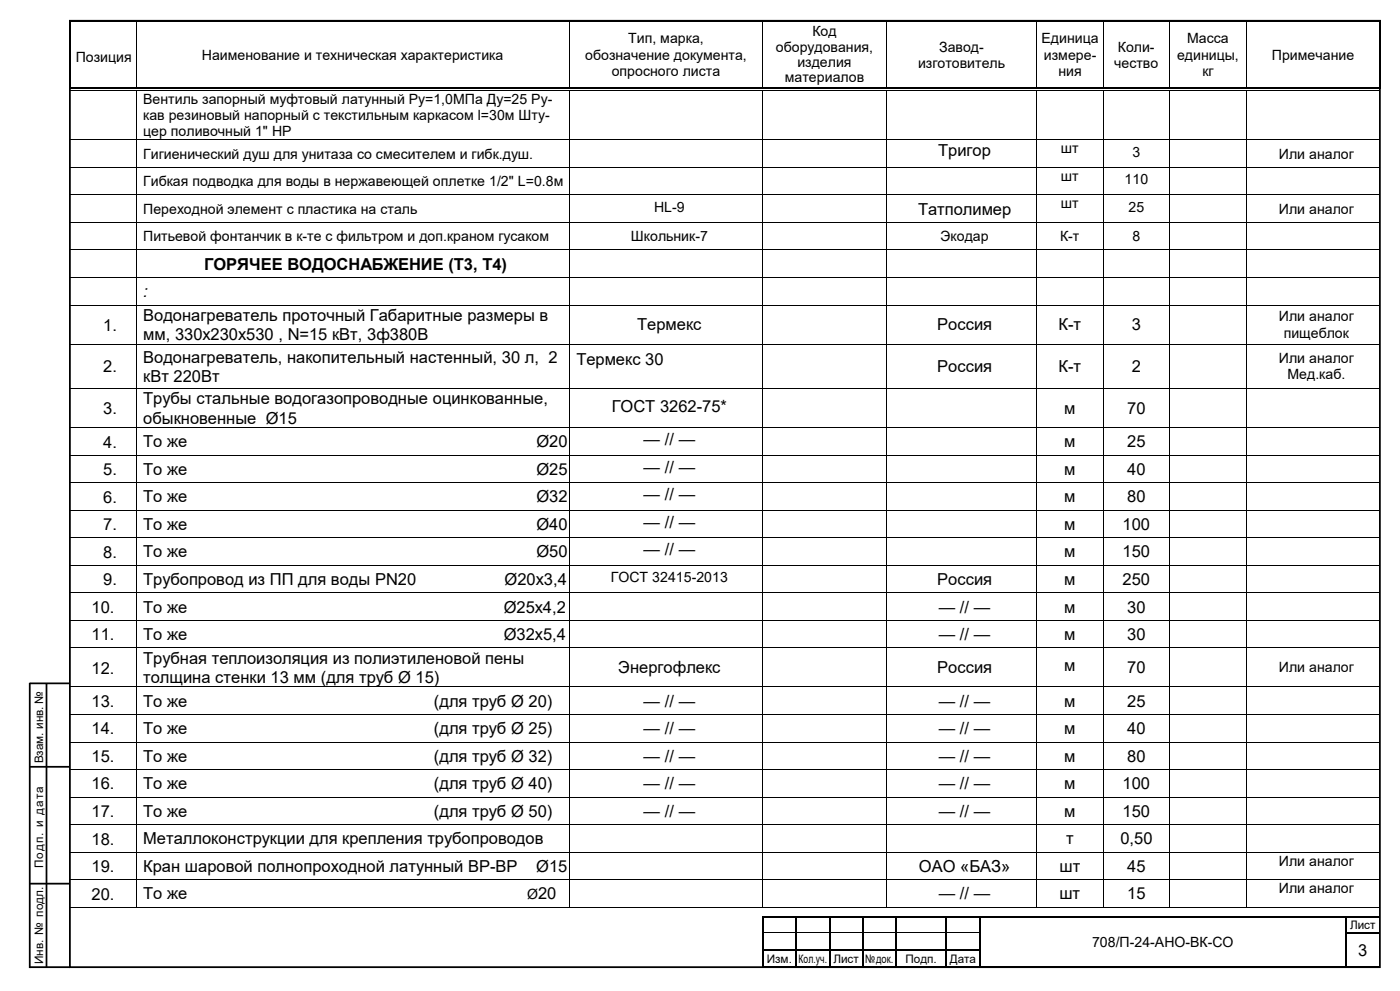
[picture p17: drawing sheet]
<svg xmlns="http://www.w3.org/2000/svg" width="420mm" height="297mm" viewBox="0 0 420 297" stroke-linecap="round" stroke-linejoin="round" font-family="sans-serif">
<defs><g id="words">
<g font-size="5">
<text x="281.5" y="46.7">Тригор</text>
<text x="275.5" y="64.3">Татполимер</text>
<text x="61.3" y="80.9">ГОРЯЧЕЕ ВОДОСНАБЖЕНИЕ (Т3, Т4)</text>
<text x="43" y="89.1">:</text>
<text x="31" y="99.1">1.</text>
<text x="43" y="96.2">Водонагреватель проточный Габаритные размеры в</text>
<text x="43" y="101.9">мм, 330х230х530 , N=15 кВт, 3ф380В</text>
<text x="191.2" y="99">Термекс</text>
<text x="281.2" y="99">Россия</text>
<text x="317.6" y="99">К-т</text>
<text x="339.6" y="99">3</text>
<text x="31" y="111.6">2.</text>
<text x="43" y="108.7">Водонагреватель, накопительный настенный, 30 л, 2</text>
<text x="172.9" y="109.6">Термекс 30</text>
<text x="281.2" y="111.5">Россия</text>
<text x="317.6" y="111.5">К-т</text>
<text x="339.6" y="111.5">2</text>
<text x="43" y="114.4">кВт 220Вт</text>
<text x="31" y="124.2">3.</text>
<text x="43" y="121.2">Трубы стальные водогазопроводные оцинкованные,</text>
<text x="183.6" y="123.5">ГОСТ 3262-75*</text>
<text x="319.3" y="124.1">м</text>
<text x="338.2" y="124.1">70</text>
<text x="43" y="127">обыкновенные Ø15</text>
<text x="31" y="134.2">4.</text>
<text x="43" y="134.1">То же</text>
<text x="160.9" y="134.1">Ø20</text>
<text x="193.1" y="133.5">— // —</text>
<text x="319.3" y="134.1">м</text>
<text x="338.2" y="134.1">25</text>
<text x="31" y="142.4">5.</text>
<text x="43" y="142.3">То же</text>
<text x="160.9" y="142.3">Ø25</text>
<text x="193.1" y="141.7">— // —</text>
<text x="319.3" y="142.3">м</text>
<text x="338.2" y="142.3">40</text>
<text x="193.1" y="150">— // —</text>
<text x="31" y="150.7">6.</text>
<text x="43" y="150.6">То же</text>
<text x="160.9" y="150.6">Ø32</text>
<text x="319.3" y="150.6">м</text>
<text x="338.2" y="150.6">80</text>
<text x="31" y="158.9">7.</text>
<text x="43" y="158.8">То же</text>
<text x="160.9" y="158.8">Ø40</text>
<text x="193.1" y="158.2">— // —</text>
<text x="319.3" y="158.8">м</text>
<text x="336.8" y="158.8">100</text>
<text x="31" y="167.2">8.</text>
<text x="43" y="167.1">То же</text>
<text x="160.9" y="167.1">Ø50</text>
<text x="193.1" y="166.5">— // —</text>
<text x="319.3" y="167.1">м</text>
<text x="336.8" y="167.1">150</text>
<text x="31" y="175.4">9.</text>
<text x="43" y="175.3">Трубопровод из ПП для воды PN20</text>
<text x="151.4" y="175.3">Ø20x3,4</text>
<text x="281.2" y="175.3">Россия</text>
<text x="319.3" y="175.3">м</text>
<text x="336.9" y="175.3">250</text>
<text x="27.5" y="183.7">10.</text>
<text x="43" y="183.6">То же</text>
<text x="151.2" y="183.6">Ø25х4,2</text>
<text x="281.7" y="183.6">— // —</text>
<text x="319.3" y="183.6">м</text>
<text x="338.2" y="183.6">30</text>
<text x="27.5" y="191.9">11.</text>
<text x="43" y="191.9">То же</text>
<text x="151.2" y="191.9">Ø32х5,4</text>
<text x="281.7" y="191.9">— // —</text>
<text x="319.3" y="191.9">м</text>
<text x="338.2" y="191.9">30</text>
<text x="27.5" y="201.9">12.</text>
<text x="43" y="199">Трубная теплоизоляция из полиэтиленовой пены</text>
<text x="185.5" y="201.8">Энергофлекс</text>
<text x="281.2" y="201.8">Россия</text>
<text x="319.3" y="201.3">м</text>
<text x="338.3" y="201.8">70</text>
<text x="43" y="204.7">толщина стенки 13 мм (для труб Ø 15)</text>
<text x="27.5" y="211.9">13.</text>
<text x="43" y="211.8">То же</text>
<text x="130.2" y="211.8">(для труб Ø 20)</text>
<text x="193.1" y="211.8">— // —</text>
<text x="281.7" y="211.8">— // —</text>
<text x="319.3" y="211.8">м</text>
<text x="338.2" y="211.8">25</text>
<text x="27.5" y="220.1">14.</text>
<text x="43" y="220">То же</text>
<text x="130.2" y="220">(для труб Ø 25)</text>
<text x="193.1" y="220">— // —</text>
<text x="281.7" y="220">— // —</text>
<text x="319.3" y="220">м</text>
<text x="338.2" y="220">40</text>
<text x="27.5" y="228.4">15.</text>
<text x="43" y="228.3">То же</text>
<text x="130.2" y="228.3">(для труб Ø 32)</text>
<text x="193.1" y="228.3">— // —</text>
<text x="281.7" y="228.3">— // —</text>
<text x="319.3" y="228.3">м</text>
<text x="338.2" y="228.3">80</text>
<text x="27.5" y="236.6">16.</text>
<text x="43" y="236.6">То же</text>
<text x="130.2" y="236.6">(для труб Ø 40)</text>
<text x="193.1" y="236.6">— // —</text>
<text x="281.7" y="236.6">— // —</text>
<text x="319.3" y="236.6">м</text>
<text x="336.8" y="236.6">100</text>
<text x="27.5" y="244.9">17.</text>
<text x="43" y="244.8">То же</text>
<text x="130.2" y="244.8">(для труб Ø 50)</text>
<text x="193.1" y="244.8">— // —</text>
<text x="281.7" y="244.8">— // —</text>
<text x="319.3" y="244.8">м</text>
<text x="336.8" y="244.8">150</text>
<text x="27.5" y="253.2">18.</text>
<text x="43" y="253.1">Металлоконструкции для крепления трубопроводов</text>
<text x="319.9" y="253.1">т</text>
<text x="336.2" y="253.1">0,50</text>
<text x="27.5" y="261.4">19.</text>
<text x="43" y="261.3">Кран шаровой полнопроходной латунный ВР-ВР</text>
<text x="160.9" y="261.3">Ø15</text>
<text x="275.7" y="261.3">ОАО «БАЗ»</text>
<text x="317.9" y="261.3">шт</text>
<text x="338.2" y="261.3">45</text>
<text x="27.5" y="269.7">20.</text>
<text x="43" y="269.6">То же</text>
<text x="161.5" y="269.6">20</text>
<text x="281.7" y="269.6">— // —</text>
<text x="317.9" y="269.6">шт</text>
<text x="338.2" y="269.6">15</text>
<text x="407.5" y="286.6">3</text>
</g>
<g font-size="4.2">
<text x="243.8" y="10.9">Код</text>
<text x="60.6" y="17.9">Наименование и техническая характеристика</text>
<text x="175.6" y="17.9">обозначение документа,</text>
<text x="188.5" y="13">Тип, марка,</text>
<text x="232.8" y="15.5">оборудования,</text>
<text x="281.8" y="15.5">Завод-</text>
<text x="312.5" y="13">Единица</text>
<text x="313.2" y="17.9">измере-</text>
<text x="335.4" y="15.5">Коли-</text>
<text x="353.2" y="17.9">единицы,</text>
<text x="356.2" y="13">Масса</text>
<text x="381.6" y="17.9">Примечание</text>
<text x="22.7" y="18.6">Позиция</text>
<text x="183.6" y="22.8">опросного листа</text>
<text x="239.3" y="20.1">изделия</text>
<text x="275.5" y="20.3">изготовитель</text>
<text x="317.6" y="22.8">ния</text>
<text x="334.3" y="20.3">чество</text>
<text x="360.8" y="22.8">кг</text>
<text x="235.5" y="24.6">материалов</text>
<text x="43" y="31.1">Вентиль запорный муфтовый латунный Ру=1,0МПа Ду=25 Ру-</text>
<text x="43" y="36">кав резиновый напорный с текстильным каркасом l=30м Шту-</text>
<text x="43" y="40.9">цер поливочный 1&quot; НР</text>
<text x="43" y="47.5">Гигиенический душ для унитаза со смесителем и гибк.душ.</text>
<text x="318.3" y="46">шт</text>
<text x="339.8" y="47">3</text>
<text x="383.8" y="47.5">Или аналог</text>
<text x="43" y="55.8">Гибкая подводка для воды в нержавеющей оплетке 1/2&quot; L=0.8м</text>
<text x="318.3" y="54.2">шт</text>
<text x="337.4" y="55.3">110</text>
<text x="43" y="64.1">Переходной элемент с пластика на сталь</text>
<text x="196.3" y="63.5">HL-9</text>
<text x="318.3" y="62.5">шт</text>
<text x="338.6" y="63.5">25</text>
<text x="383.8" y="64.1">Или аналог</text>
<text x="43" y="72.3">Питьевой фонтанчик в к-те с фильтром и доп.краном гусаком</text>
<text x="189.3" y="72.3">Школьник-7</text>
<text x="282.2" y="72.3">Экодар</text>
<text x="318.1" y="72.3">К-т</text>
<text x="339.8" y="72.3">8</text>
<text x="383.8" y="96.4">Или аналог</text>
<text x="385.2" y="101.2">пищеблок</text>
<text x="383.8" y="108.9">Или аналог</text>
<text x="386.3" y="113.7">Мед.каб.</text>
<text x="183.3" y="174.6">ГОСТ 32415-2013</text>
<text x="383.8" y="201.5">Или аналог</text>
<text x="383.8" y="259.5">Или аналог</text>
<text x="158.2" y="269.6">Ø</text>
<text x="383.8" y="267.8">Или аналог</text>
<text x="327.7" y="283.8">708/П-24-АНО-ВК-СО</text>
</g>
<g font-size="3.5">
<text x="12.9" y="228.8" transform="rotate(-90 12.9 228.8)">Взам. инв. №</text>
<text x="12.9" y="260.3" transform="rotate(-90 12.9 260.3)">Подп. и дата</text>
<text x="405.1" y="278.6">Лист</text>
<text x="12.9" y="289" transform="rotate(-90 12.9 289)">Инв. № подл.</text>
<text x="230.1" y="288.6">Изм.</text>
<text x="239.6" y="288.6">Кол.уч.</text>
<text x="250.1" y="288.6">Лист</text>
<text x="259.6" y="288.6">№док.</text>
<text x="271.7" y="288.6">Подп.</text>
<text x="285" y="288.6">Дата</text>
</g>
</g></defs>
<g fill="#000">
<path d="M20.7 6h.6v.6h-.6z" fill-rule="evenodd"/>
<path d="M20.7 6h.6v.5h-.6z" fill-rule="evenodd"/>
<path d="M21.3 6h19.6v.5h-19.6z" fill-rule="evenodd"/>
<path d="M40.9 6h.5v.5h-.5z" fill-rule="evenodd"/>
<path d="M41.4 6h129.3v.5h-129.3z" fill-rule="evenodd"/>
<path d="M170.7 6h.5v.5h-.5z" fill-rule="evenodd"/>
<path d="M171.2 6h57.6v.5h-57.6z" fill-rule="evenodd"/>
<path d="M228.8 6h.5v.5h-.5z" fill-rule="evenodd"/>
<path d="M229.3 6h36.5v.5h-36.5z" fill-rule="evenodd"/>
<path d="M265.8 6h.5v.5h-.5z" fill-rule="evenodd"/>
<path d="M266.3 6h44.7v.5h-44.7z" fill-rule="evenodd"/>
<path d="M311 6h.5v.5h-.5z" fill-rule="evenodd"/>
<path d="M311.5 6h19.5v.5h-19.5z" fill-rule="evenodd"/>
<path d="M331 6h.5v.5h-.5z" fill-rule="evenodd"/>
<path d="M331.5 6h19.2v.5h-19.2z" fill-rule="evenodd"/>
<path d="M350.7 6h.5v.5h-.5z" fill-rule="evenodd"/>
<path d="M351.2 6h22.7v.5h-22.7z" fill-rule="evenodd"/>
<path d="M373.9 6h.5v.5h-.5z" fill-rule="evenodd"/>
<path d="M374.4 6h39.4v.5h-39.4z" fill-rule="evenodd"/>
<path d="M413.8 6h.5v.6h-.5z" fill-rule="evenodd"/>
<path d="M413.8 6h.5v.5h-.5z" fill-rule="evenodd"/>
<path d="M20.7 6.6h.6v19.6h-.6z" fill-rule="evenodd"/>
<path d="M20.7 26.2h.6v.6h-.6z" fill-rule="evenodd"/>
<path d="M20.7 26.2h.6v.6h-.6z" fill-rule="evenodd"/>
<path d="M21.3 26.2h19.6v.6h-19.6z" fill-rule="evenodd"/>
<path d="M40.9 26.2h.5v.6h-.5z" fill-rule="evenodd"/>
<path d="M41.4 26.2h129.3v.6h-129.3z" fill-rule="evenodd"/>
<path d="M170.7 26.2h.5v.6h-.5z" fill-rule="evenodd"/>
<path d="M171.2 26.2h57.6v.6h-57.6z" fill-rule="evenodd"/>
<path d="M228.8 26.2h.5v.6h-.5z" fill-rule="evenodd"/>
<path d="M229.3 26.2h36.5v.6h-36.5z" fill-rule="evenodd"/>
<path d="M265.8 26.2h.5v.6h-.5z" fill-rule="evenodd"/>
<path d="M266.3 26.2h44.7v.6h-44.7z" fill-rule="evenodd"/>
<path d="M311 26.2h.5v.6h-.5z" fill-rule="evenodd"/>
<path d="M311.5 26.2h19.5v.6h-19.5z" fill-rule="evenodd"/>
<path d="M331 26.2h.5v.6h-.5z" fill-rule="evenodd"/>
<path d="M331.5 26.2h19.2v.6h-19.2z" fill-rule="evenodd"/>
<path d="M350.7 26.2h.5v.6h-.5z" fill-rule="evenodd"/>
<path d="M351.2 26.2h22.7v.6h-22.7z" fill-rule="evenodd"/>
<path d="M373.9 26.2h.5v.6h-.5z" fill-rule="evenodd"/>
<path d="M374.4 26.2h39.4v.6h-39.4z" fill-rule="evenodd"/>
<path d="M413.8 6.6h.5v19.6h-.5z" fill-rule="evenodd"/>
<path d="M413.8 26.2h.5v.6h-.5z" fill-rule="evenodd"/>
<path d="M413.8 26.2h.5v.6h-.5z" fill-rule="evenodd"/>
<path d="M228.6 275.1h.6v4.4h-.6z" fill-rule="evenodd"/>
<path d="M238.6 275.1h.5v4.4h-.5z" fill-rule="evenodd"/>
<path d="M248.7 275.1h.5v4.4h-.5z" fill-rule="evenodd"/>
<path d="M258.7 275.1h.5v4.4h-.5z" fill-rule="evenodd"/>
<path d="M268.6 275.1h.6v4.4h-.6z" fill-rule="evenodd"/>
<path d="M283.7 275.1h.5v4.4h-.5z" fill-rule="evenodd"/>
<path d="M293.7 275.1h.5v4.4h-.5z" fill-rule="evenodd"/>
<path d="M403.7 275.1h.5v4.4h-.5z" fill-rule="evenodd"/>
<path d="M228.6 279.5h.6v.6h-.6z" fill-rule="evenodd"/>
<path d="M228.6 280.1h.6v4.4h-.6z" fill-rule="evenodd"/>
<path d="M228.6 284.5h.6v.6h-.6z" fill-rule="evenodd"/>
<path d="M228.6 285.1h.6v4.6h-.6z" fill-rule="evenodd"/>
<path d="M229.2 284.5h9.4v.5h-9.4z" fill-rule="evenodd"/>
<path d="M238.6 279.5h.5v.6h-.5z" fill-rule="evenodd"/>
<path d="M238.6 280.1h.5v4.4h-.5z" fill-rule="evenodd"/>
<path d="M238.6 284.5h.5v.6h-.5z" fill-rule="evenodd"/>
<path d="M238.6 285.1h.5v4.6h-.5z" fill-rule="evenodd"/>
<path d="M239.1 284.5h9.6v.5h-9.6z" fill-rule="evenodd"/>
<path d="M248.7 279.5h.5v.6h-.5z" fill-rule="evenodd"/>
<path d="M248.7 280.1h.5v4.4h-.5z" fill-rule="evenodd"/>
<path d="M248.7 284.5h.5v.6h-.5z" fill-rule="evenodd"/>
<path d="M248.7 285.1h.5v4.6h-.5z" fill-rule="evenodd"/>
<path d="M249.2 284.5h9.5v.5h-9.5z" fill-rule="evenodd"/>
<path d="M258.7 279.5h.5v.6h-.5z" fill-rule="evenodd"/>
<path d="M258.7 280.1h.5v4.4h-.5z" fill-rule="evenodd"/>
<path d="M258.7 284.5h.5v.6h-.5z" fill-rule="evenodd"/>
<path d="M258.7 285.1h.5v4.6h-.5z" fill-rule="evenodd"/>
<path d="M259.2 284.5h9.4v.5h-9.4z" fill-rule="evenodd"/>
<path d="M268.6 279.5h.6v.6h-.6z" fill-rule="evenodd"/>
<path d="M268.6 280.1h.6v4.4h-.6z" fill-rule="evenodd"/>
<path d="M268.6 284.5h.6v.6h-.6z" fill-rule="evenodd"/>
<path d="M268.6 285.1h.6v4.6h-.6z" fill-rule="evenodd"/>
<path d="M269.2 284.5h14.5v.5h-14.5z" fill-rule="evenodd"/>
<path d="M283.7 279.5h.5v.6h-.5z" fill-rule="evenodd"/>
<path d="M283.7 280.1h.5v4.4h-.5z" fill-rule="evenodd"/>
<path d="M283.7 284.5h.5v.6h-.5z" fill-rule="evenodd"/>
<path d="M283.7 285.1h.5v4.6h-.5z" fill-rule="evenodd"/>
<path d="M284.2 284.5h9.5v.5h-9.5z" fill-rule="evenodd"/>
<path d="M293.7 279.5h.5v.6h-.5z" fill-rule="evenodd"/>
<path d="M293.7 280.1h.5v4.4h-.5z" fill-rule="evenodd"/>
<path d="M293.7 284.5h.5v.6h-.5z" fill-rule="evenodd"/>
<path d="M293.7 285.1h.5v4.6h-.5z" fill-rule="evenodd"/>
<path d="M403.7 279.5h.5v.6h-.5z" fill-rule="evenodd"/>
<path d="M403.7 280.1h.5v4.4h-.5z" fill-rule="evenodd"/>
<path d="M403.7 284.5h.5v.6h-.5z" fill-rule="evenodd"/>
<path d="M403.7 285.1h.5v4.6h-.5z" fill-rule="evenodd"/>
<path d="M404.2 279.5h9.7v.5h-9.7z" fill-rule="evenodd"/>
</g>
<g fill="#000">
<path d="M40.9 6.5l.2 .1zM170.7 6.5l.3 .1zM228.8 6.5l.2 .1zM265.8 6.5l.3 .1zM311 6.5l.2 .1zM331 6.5l.2 .1zM350.7 6.5l.3 .1zM373.9 6.5l.3 .1zM20.9 26.9h.2v.3h-.2zM40.9 26.9h.2v.3h-.2zM170.9 27.1l.1 .1zM170.9 26.9l.1 .2z"/>
<path d="M228.8 27.1l.2 .1zM228.8 26.9l.2 .2zM265.9 27.1l.2 .1zM265.9 26.9l.2 .2zM310.9 27.1l.2 .1zM310.9 26.9l.2 .2zM330.9 27.1l.2 .1zM330.9 26.9l.2 .2zM350.9 26.9h.3v.3h-.3zM373.9 26.9h.3v.3h-.3zM413.9 26.9h.3v.3h-.3zM20.9 41.8h.2v.2h-.2z"/>
<path d="M20.9 50h.2v.3h-.2zM20.9 58.3h.2v.2h-.2zM40.9 41.8h.2v.2h-.2zM40.9 50h.2v.3h-.2zM40.9 58.3h.2v.2h-.2zM170.9 41.8l.1 .2zM170.9 50l.1 .3zM170.9 58.3l.1 .2zM228.8 41.8l.2 .2zM228.8 50l.2 .3zM228.8 58.3l.2 .2zM265.9 41.8l.2 .2z"/>
<path d="M265.9 50l.2 .3zM265.9 58.3l.2 .2zM310.9 41.8l.2 .2zM310.9 50l.2 .3zM310.9 58.3l.2 .2zM330.9 41.8l.2 .2zM330.9 50l.2 .3zM330.9 58.3l.2 .2zM350.9 41.8h.3v.2h-.3zM350.9 50h.3v.3h-.3zM350.9 58.3h.3v.2h-.3zM373.9 41.8h.3v.2h-.3z"/>
<path d="M373.9 50h.3v.3h-.3zM373.9 58.3h.3v.2h-.3zM413.9 41.8h.3v.2h-.3zM413.9 50h.3v.3h-.3zM413.9 58.3h.3v.2h-.3zM20.9 66.5h.2v.3h-.2zM20.9 74.8h.2v.3h-.2zM40.9 66.5h.2v.3h-.2zM40.9 74.8h.2v.3h-.2zM170.8 66.5h.3v.3h-.3zM170.8 74.8h.3v.3h-.3zM171.1 66.5h.2v.3h-.2z"/>
<path d="M228.8 66.5h.2v.3h-.2zM228.8 74.8h.2v.3h-.2zM229 66.5h.3v.3h-.3zM265.9 66.5h.2v.3h-.2zM265.9 74.8h.2v.3h-.2zM266.1 66.5h.3v.3h-.3zM310.9 66.5h.2v.3h-.2zM310.9 74.8h.2v.3h-.2zM311.1 66.5h.3v.3h-.3zM330.9 66.5h.2v.3h-.2zM330.9 74.8h.2v.3h-.2zM331.1 66.5h.3v.3h-.3z"/>
<path d="M350.9 66.5h.3v.3h-.3zM350.9 74.8h.3v.3h-.3zM373.9 66.5h.3v.3h-.3zM373.9 74.8h.3v.3h-.3zM413.9 66.5h.3v.3h-.3zM413.9 74.8h.3v.3h-.3zM20.9 83.1h.2v.2h-.2zM20.9 91.3h.2v.3h-.2zM40.9 83.1h.2v.2h-.2zM40.9 91.3h.2v.3h-.2zM170.8 83.1h.3v.2h-.3zM170.8 91.3h.3v.3h-.3z"/>
<path d="M228.8 83.1h.2v.2h-.2zM228.8 91.3h.2v.3h-.2zM265.9 83.1h.2v.2h-.2zM265.9 91.3h.2v.3h-.2zM310.9 83.1h.2v.2h-.2zM310.9 91.3h.2v.3h-.2zM330.9 83.1h.2v.2h-.2zM330.9 91.3h.2v.3h-.2zM350.9 83.1h.3v.2h-.3zM350.9 91.3h.3v.3h-.3zM373.9 83.1h.3v.2h-.3zM373.9 91.3h.3v.3h-.3z"/>
<path d="M413.9 83.1h.3v.2h-.3zM413.9 91.3h.3v.3h-.3zM228.6 274.5h.6v.6h-.6zM228.6 274.5h.6v.5h-.6zM229.2 274.5h9.4v.5h-9.4zM238.6 275l.5 .1zM238.6 274.5h.5v.5h-.5zM239.1 274.5h9.6v.5h-9.6zM248.7 275l.5 .1zM248.7 274.5h.5v.5h-.5zM249.2 274.5h9.5v.5h-9.5zM258.7 275l.5 .1z"/>
<path d="M258.7 274.5h.5v.5h-.5zM259.2 274.5h9.4v.5h-9.4zM268.6 275l.6 .1zM268.6 274.5h.6v.5h-.6zM269.2 274.5h14.5v.5h-14.5zM283.7 275l.5 .1zM283.7 274.5h.5v.5h-.5zM284.2 274.5h9.5v.5h-9.5zM293.7 275l.5 .1zM293.7 274.5h.5v.5h-.5zM294.2 274.5h109.5v.5h-109.5zM403.7 275l.5 .1z"/>
<path d="M403.7 274.5h.5v.5h-.5zM404.2 274.5h9.7v.5h-9.7zM228.6 289.7h.6v.5h-.6zM229.2 289.7h9.4v.5h-9.4zM238.6 289.7h.5v.5h-.5zM239.1 289.7h9.6v.5h-9.6zM248.7 289.7h.5v.5h-.5zM249.2 289.7h9.5v.5h-9.5zM258.7 289.7h.5v.5h-.5zM259.2 289.7h9.4v.5h-9.4zM268.6 289.7h.6v.5h-.6zM269.2 289.7h14.5v.5h-14.5z"/>
<path d="M283.7 289.7h.5v.5h-.5zM284.2 289.7h9.5v.5h-9.5zM293.7 289.7h.5v.5h-.5zM294.2 289.7h109.5v.5h-109.5zM403.7 289.7h.5v.5h-.5zM404.2 289.7h9.7v.5h-9.7z"/>
</g>
<g fill="none" stroke="#000" stroke-width=".3">
<path d="M41 6.6v19.6M170.9 6.6v19.6M228.9 6.6v19.6M265.9 6.6v19.6M311.1 6.6v19.6M331.1 6.6v19.6M350.9 6.6v19.6M374.1 6.6v19.6M21 27.2v14.6M21.1 27.1h19.8M41 27.2v14.6M41.1 27h129.8"/>
<path d="M170.9 27.2v14.6M171 27h57.8M228.9 27.2v14.6M229 27h36.9M266 27.2v14.6M266.1 27h44.8M311 27.2v14.6M311.1 27h19.8M331 27.2v14.6M331.1 27h19.8M351 27.2v14.6M351.2 27.1h22.7"/>
<path d="M374.1 27.2v14.6M374.2 27.1h39.7M414.1 27.2v14.6M21 42v8M21 50.3v8M21 58.5v8M21.1 41.9h19.8M21.1 50.2h19.8M21.1 58.4h19.8M41 42v8M41 50.3v8M41 58.5v8"/>
<path d="M41.1 41.9h129.8M41.1 50.1h129.8M41.1 58.4h129.8M170.9 42v8M170.9 50.3v8M170.9 58.5v8M171 41.9h57.8M171 50.1h57.8M171 58.4h57.8M228.9 42v8M228.9 50.3v8M228.9 58.5v8"/>
<path d="M229 41.9h36.9M229 50.1h36.9M229 58.4h36.9M266 42v8M266 50.3v8M266 58.5v8M266.1 41.9h44.8M266.1 50.1h44.8M266.1 58.4h44.8M311 42v8M311 50.3v8M311 58.5v8"/>
<path d="M311.1 41.9h19.8M311.1 50.1h19.8M311.1 58.4h19.8M331 42v8M331 50.3v8M331 58.5v8M331.1 41.9h19.8M331.1 50.1h19.8M331.1 58.4h19.8M351 42v8M351 50.3v8M351 58.5v8"/>
<path d="M351.2 41.9h22.7M351.2 50.2h22.7M351.2 58.4h22.7M374.1 42v8M374.1 50.3v8M374.1 58.5v8M374.2 41.9h39.7M374.2 50.2h39.7M374.2 58.4h39.7M414.1 42v8M414.1 50.3v8M414.1 58.5v8"/>
<path d="M21 66.8v8M21 75.1v8M21.1 66.7h19.8M21.1 74.9h19.8M41 66.8v8M41 75.1v8M41.1 66.7h129.7M41.1 74.9h129.7M170.9 66.8v8M170.9 75.1v8M171.1 74.9h57.7M171.3 66.7h57.5"/>
<path d="M228.9 66.8v8M228.9 75.1v8M229 74.9h36.9M229.3 66.7h36.6M266 66.8v8M266 75.1v8M266.1 74.9h44.8M266.4 66.7h44.5M311 66.8v8M311 75.1v8M311.1 74.9h19.8M311.4 66.7h19.5"/>
<path d="M331 66.8v8M331 75.1v8M331.1 74.9h19.8M331.4 66.7h19.5M351 66.8v8M351 75.1v8M351.2 66.7h22.7M351.2 74.9h22.7M374.1 66.8v8M374.1 75.1v8M374.2 66.7h39.7M374.2 74.9h39.7"/>
<path d="M414.1 66.8v8M414.1 75.1v8M21 83.3v8M21 91.6v11.4M21.1 83.2h19.8M21.1 91.4h19.8M41 83.3v8M41 91.6v11.4M41.1 83.2h129.7M41.1 91.4h129.7M170.9 83.3v8M170.9 91.6v11.4"/>
<path d="M171.1 83.2h57.7M171.1 91.4h57.7M228.9 83.3v8M228.9 91.6v11.4M229 83.2h36.9M229 91.4h36.9M266 83.3v8M266 91.6v11.4M266.1 83.2h44.8M266.1 91.4h44.8M311 83.3v8M311 91.6v11.4"/>
<path d="M311.1 83.2h19.8M311.1 91.4h19.8M331 83.3v8M331 91.6v11.4M331.1 83.2h19.8M331.1 91.4h19.8M351 83.3v8M351 91.6v11.4M351.2 83.2h22.7M351.2 91.4h22.7M374.1 83.3v8M374.1 91.6v11.4"/>
<path d="M374.2 83.2h39.7M374.2 91.4h39.7M414.1 83.3v8M414.1 91.6v11.4M229.2 279.7h9.4M239.1 279.7h9.6M249.2 279.7h9.5M259.2 279.7h9.4M269.2 279.7h14.5M284.2 279.7h9.5"/>
</g>
<path d="M21 6.2h393v283.7h-393zM8.9 204.7v85.5M8.9 204.8h12.1M14 204.9v85M8.9 229.9h12.1M8.9 264.9h12.1M8.9 289.9h12.1" fill="none" stroke="#000" stroke-width=".53"/>
<path d="M172.4 104.9h56.4v5.8h-56.4z" fill="#fff"/>
<g fill="#000">
<path d="M20.9 103h.2v.3h-.2zM20.9 116.4h.2v.2h-.2zM40.9 103h.2v.3h-.2zM40.9 116.4h.2v.2h-.2zM170.8 103h.3v.3h-.3zM170.8 116.4h.3v.2h-.3zM228.8 103h.2v.3h-.2zM228.8 116.4h.2v.2h-.2zM265.9 103h.2v.3h-.2zM265.9 116.4h.2v.2h-.2zM310.9 103h.2v.3h-.2zM310.9 116.4h.2v.2h-.2z"/>
<path d="M330.9 103h.2v.3h-.2zM330.9 116.4h.2v.2h-.2zM350.9 103h.3v.3h-.3zM350.9 116.4h.3v.2h-.3zM373.9 103h.3v.3h-.3zM373.9 116.4h.3v.2h-.3zM413.9 103h.3v.3h-.3zM413.9 116.4h.3v.2h-.3zM20.9 128.1h.2v.2h-.2zM20.9 136.3h.2v.3h-.2zM40.9 128.1h.2v.2h-.2zM40.9 136.3h.2v.3h-.2z"/>
<path d="M170.8 128.1h.3v.2h-.3zM170.8 136.3h.3v.3h-.3zM228.8 128.1h.2v.2h-.2zM228.8 136.3h.2v.3h-.2zM265.9 128.1h.2v.2h-.2zM265.9 136.3h.2v.3h-.2zM310.9 128.1h.2v.2h-.2zM310.9 136.3h.2v.3h-.2zM330.9 128.1h.2v.2h-.2zM330.9 136.3h.2v.3h-.2zM350.9 128.1h.3v.2h-.3zM350.9 136.3h.3v.3h-.3z"/>
<path d="M373.9 128.1h.3v.2h-.3zM373.9 136.3h.3v.3h-.3zM413.9 128.1h.3v.2h-.3zM413.9 136.3h.3v.3h-.3zM20.9 144.6h.2v.2h-.2zM20.9 152.8h.2v.3h-.2zM40.9 144.6h.2v.2h-.2zM40.9 152.8h.2v.3h-.2zM170.8 144.6h.3v.2h-.3zM170.8 152.8h.3v.3h-.3zM228.8 144.6h.2v.2h-.2zM228.8 152.8h.2v.3h-.2z"/>
<path d="M265.9 144.6h.2v.2h-.2zM265.9 152.8h.2v.3h-.2zM310.9 144.6h.2v.2h-.2zM310.9 152.8h.2v.3h-.2zM330.9 144.6h.2v.2h-.2zM330.9 152.8h.2v.3h-.2zM350.9 144.6h.3v.2h-.3zM350.9 152.8h.3v.3h-.3zM373.9 144.6h.3v.2h-.3zM373.9 152.8h.3v.3h-.3zM413.9 144.6h.3v.2h-.3zM413.9 152.8h.3v.3h-.3z"/>
<path d="M20.9 161.1h.2v.2h-.2zM20.9 169.3h.2v.3h-.2zM20.9 177.6h.2v.2h-.2zM40.9 161.1h.2v.2h-.2zM40.9 169.3h.2v.3h-.2zM40.9 177.6h.2v.2h-.2zM170.8 161.1h.3v.2h-.3zM170.8 169.3h.3v.3h-.3zM170.8 177.6h.3v.2h-.3zM228.8 161.1h.2v.2h-.2zM228.8 169.3h.2v.3h-.2zM228.8 177.6h.2v.2h-.2z"/>
<path d="M265.9 161.1h.2v.2h-.2zM265.9 169.3h.2v.3h-.2zM265.9 177.6h.2v.2h-.2zM310.9 161.1h.2v.2h-.2zM310.9 169.3h.2v.3h-.2zM310.9 177.6h.2v.2h-.2zM330.9 161.1h.2v.2h-.2zM330.9 169.3h.2v.3h-.2zM330.9 177.6h.2v.2h-.2zM350.9 161.1h.3v.2h-.3zM350.9 169.3h.3v.3h-.3zM350.9 177.6h.3v.2h-.3z"/>
<path d="M373.9 161.1h.3v.2h-.3zM373.9 169.3h.3v.3h-.3zM373.9 177.6h.3v.2h-.3zM413.9 161.1h.3v.2h-.3zM413.9 169.3h.3v.3h-.3zM413.9 177.6h.3v.2h-.3zM20.9 185.8h.2v.3h-.2zM20.9 194.1h.2v.3h-.2zM40.9 185.8h.2v.3h-.2zM40.9 194.1h.2v.3h-.2zM170.8 185.8h.3v.3h-.3zM170.8 194.1h.3v.3h-.3z"/>
<path d="M228.8 185.8h.2v.3h-.2zM228.8 194.1h.2v.3h-.2zM265.9 185.8h.2v.3h-.2zM265.9 194.1h.2v.3h-.2zM310.9 185.8h.2v.3h-.2zM310.9 194.1h.2v.3h-.2zM330.9 185.8h.2v.3h-.2zM330.9 194.1h.2v.3h-.2zM350.9 185.8h.3v.3h-.3zM350.9 194.1h.3v.3h-.3zM373.9 185.8h.3v.3h-.3zM373.9 194.1h.3v.3h-.3z"/>
<path d="M413.9 185.8h.3v.3h-.3zM413.9 194.1h.3v.3h-.3zM20.9 205.8h.2v.2h-.2zM20.9 214h.2v.3h-.2zM40.9 205.8h.2v.2h-.2zM40.9 214h.2v.3h-.2zM170.8 205.8h.3v.2h-.3zM170.8 214h.3v.3h-.3zM228.8 205.8h.2v.2h-.2zM228.8 214h.2v.3h-.2zM265.9 205.8h.2v.2h-.2zM265.9 214h.2v.3h-.2z"/>
<path d="M310.9 205.8h.2v.2h-.2zM310.9 214h.2v.3h-.2zM330.9 205.8h.2v.2h-.2zM330.9 214h.2v.3h-.2zM350.9 205.8h.3v.2h-.3zM350.9 214h.3v.3h-.3zM373.9 205.8h.3v.2h-.3zM373.9 214h.3v.3h-.3zM413.9 205.8h.3v.2h-.3zM413.9 214h.3v.3h-.3zM20.9 222.3h.2v.2h-.2zM20.9 230.5h.2v.3h-.2z"/>
<path d="M20.9 238.8h.2v.3h-.2zM40.9 222.3h.2v.2h-.2zM40.9 230.5h.2v.3h-.2zM40.9 238.8h.2v.3h-.2zM170.8 222.3h.3v.2h-.3zM170.8 230.5h.3v.3h-.3zM170.8 238.8h.3v.3h-.3zM228.8 222.3h.2v.2h-.2zM228.8 230.5h.2v.3h-.2zM228.8 238.8h.2v.3h-.2zM265.9 222.3h.2v.2h-.2zM265.9 230.5h.2v.3h-.2z"/>
<path d="M265.9 238.8h.2v.3h-.2zM310.9 222.3h.2v.2h-.2zM310.9 230.5h.2v.3h-.2zM310.9 238.8h.2v.3h-.2zM330.9 222.3h.2v.2h-.2zM330.9 230.5h.2v.3h-.2zM330.9 238.8h.2v.3h-.2zM350.9 222.3h.3v.2h-.3zM350.9 230.5h.3v.3h-.3zM350.9 238.8h.3v.3h-.3zM373.9 222.3h.3v.2h-.3zM373.9 230.5h.3v.3h-.3z"/>
<path d="M373.9 238.8h.3v.3h-.3zM413.9 222.3h.3v.2h-.3zM413.9 230.5h.3v.3h-.3zM413.9 238.8h.3v.3h-.3zM20.9 247.1h.2v.2h-.2zM20.9 255.3h.2v.3h-.2zM40.9 247.1h.2v.2h-.2zM40.9 255.3h.2v.3h-.2zM170.8 247.1h.3v.2h-.3zM170.8 255.3h.3v.3h-.3zM228.8 247.1h.2v.2h-.2zM228.8 255.3h.2v.3h-.2z"/>
<path d="M265.9 247.1h.2v.2h-.2zM265.9 255.3h.2v.3h-.2zM310.9 247.1h.2v.2h-.2zM310.9 255.3h.2v.3h-.2zM330.9 247.1h.2v.2h-.2zM330.9 255.3h.2v.3h-.2zM350.9 247.1h.3v.2h-.3zM350.9 255.3h.3v.3h-.3zM373.9 247.1h.3v.2h-.3zM373.9 255.3h.3v.3h-.3zM413.9 247.1h.3v.2h-.3zM413.9 255.3h.3v.3h-.3z"/>
<path d="M20.9 263.6h.2v.2h-.2zM20.9 271.8h.2v.3h-.2zM40.9 263.6h.2v.2h-.2zM40.9 271.8h.2v.3h-.2zM170.8 263.6h.3v.2h-.3zM170.8 271.8h.3v.3h-.3zM228.8 263.6h.2v.2h-.2zM228.8 271.8h.2v.3h-.2zM265.9 263.6h.2v.2h-.2zM265.9 271.8h.2v.3h-.2zM310.9 263.6h.2v.2h-.2zM310.9 271.8h.2v.3h-.2z"/>
<path d="M330.9 263.6h.2v.2h-.2zM330.9 271.8h.2v.3h-.2zM350.9 263.6h.3v.2h-.3zM350.9 271.8h.3v.3h-.3zM373.9 263.6h.3v.2h-.3zM373.9 271.8h.3v.3h-.3zM413.9 263.6h.3v.2h-.3zM413.9 271.8h.3v.3h-.3z"/>
</g>
<g fill="none" stroke="#000" stroke-width=".3">
<path d="M21 103.3v13.1M21 116.6v11.5M21.1 103.1h19.8M21.1 116.5h19.8M41 103.3v13.1M41 116.6v11.5M41.1 103.1h129.7M41.1 116.5h129.7M170.9 103.3v13.1M170.9 116.6v11.5M171.1 103.1h57.7M171.1 116.5h57.7"/>
<path d="M228.9 103.3v13.1M228.9 116.6v11.5M229 103.1h36.9M229 116.5h36.9M266 103.3v13.1M266 116.6v11.5M266.1 103.1h44.8M266.1 116.5h44.8M311 103.3v13.1M311 116.6v11.5M311.1 103.1h19.8M311.1 116.5h19.8"/>
<path d="M331 103.3v13.1M331 116.6v11.5M331.1 103.1h19.8M331.1 116.5h19.8M351 103.3v13.1M351 116.6v11.5M351.2 103.1h22.7M351.2 116.5h22.7M374.1 103.3v13.1M374.1 116.6v11.5M374.2 103.1h39.7M374.2 116.5h39.7"/>
<path d="M414.1 103.3v13.1M414.1 116.6v11.5M21 128.3v8M21 136.6v8M21.1 128.2h19.8M21.1 136.4h19.8M41 128.3v8M41 136.6v8M41.1 128.2h129.7M41.1 136.4h129.7M170.9 128.3v8M170.9 136.6v8"/>
<path d="M171.1 128.2h57.7M171.1 136.4h57.7M228.9 128.3v8M228.9 136.6v8M229 128.2h36.9M229 136.4h36.9M266 128.3v8M266 136.6v8M266.1 128.2h44.8M266.1 136.4h44.8M311 128.3v8M311 136.6v8"/>
<path d="M311.1 128.2h19.8M311.1 136.4h19.8M331 128.3v8M331 136.6v8M331.1 128.2h19.8M331.1 136.4h19.8M351 128.3v8M351 136.6v8M351.2 128.2h22.7M351.2 136.4h22.7M374.1 128.3v8M374.1 136.6v8"/>
<path d="M374.2 128.2h39.7M374.2 136.4h39.7M414.1 128.3v8M414.1 136.6v8M21 144.8v8M21 153.1v8M21.1 144.7h19.8M21.1 153h19.8M41 144.8v8M41 153.1v8M41.1 144.7h129.7M41.1 153h129.7"/>
<path d="M170.9 144.8v8M170.9 153.1v8M171.1 144.7h57.7M171.1 153h57.7M228.9 144.8v8M228.9 153.1v8M229 144.7h36.9M229 153h36.9M266 144.8v8M266 153.1v8M266.1 144.7h44.8M266.1 153h44.8"/>
<path d="M311 144.8v8M311 153.1v8M311.1 144.7h19.8M311.1 153h19.8M331 144.8v8M331 153.1v8M331.1 144.7h19.8M331.1 153h19.8M351 144.8v8M351 153.1v8M351.2 144.7h22.7M351.2 153h22.7"/>
<path d="M374.1 144.8v8M374.1 153.1v8M374.2 144.7h39.7M374.2 153h39.7M414.1 144.8v8M414.1 153.1v8M21 161.3v8M21 169.6v8M21 177.8v8M21.1 161.2h19.8M21.1 169.5h19.8M21.1 177.7h19.8"/>
<path d="M41 161.3v8M41 169.6v8M41 177.8v8M41.1 161.2h129.7M41.1 169.5h129.7M41.1 177.7h129.7M170.9 161.3v8M170.9 169.6v8M170.9 177.8v8M171.1 161.2h57.7M171.1 169.5h57.7M171.1 177.7h57.7"/>
<path d="M228.9 161.3v8M228.9 169.6v8M228.9 177.8v8M229 161.2h36.9M229 169.5h36.9M229 177.7h36.9M266 161.3v8M266 169.6v8M266 177.8v8M266.1 161.2h44.8M266.1 169.5h44.8M266.1 177.7h44.8"/>
<path d="M311 161.3v8M311 169.6v8M311 177.8v8M311.1 161.2h19.8M311.1 169.5h19.8M311.1 177.7h19.8M331 161.3v8M331 169.6v8M331 177.8v8M331.1 161.2h19.8M331.1 169.5h19.8M331.1 177.7h19.8"/>
<path d="M351 161.3v8M351 169.6v8M351 177.8v8M351.2 161.2h22.7M351.2 169.5h22.7M351.2 177.7h22.7M374.1 161.3v8M374.1 169.6v8M374.1 177.8v8M374.2 161.2h39.7M374.2 169.5h39.7M374.2 177.7h39.7"/>
<path d="M414.1 161.3v8M414.1 169.6v8M414.1 177.8v8M21 186.1v8M21 194.4v11.4M21.1 186h19.8M21.1 194.2h19.8M41 186.1v8M41 194.4v11.4M41.1 186h129.7M41.1 194.2h129.7M170.9 186.1v8"/>
<path d="M170.9 194.4v11.4M171.1 186h57.7M171.1 194.2h57.7M228.9 186.1v8M228.9 194.4v11.4M229 186h36.9M229 194.2h36.9M266 186.1v8M266 194.4v11.4M266.1 186h44.8M266.1 194.2h44.8M311 186.1v8"/>
<path d="M311 194.4v11.4M311.1 186h19.8M311.1 194.2h19.8M331 186.1v8M331 194.4v11.4M331.1 186h19.8M331.1 194.2h19.8M351 186.1v8M351 194.4v11.4M351.2 186h22.7M351.2 194.2h22.7M374.1 186.1v8"/>
<path d="M374.1 194.4v11.4M374.2 186h39.7M374.2 194.2h39.7M414.1 186.1v8M414.1 194.4v11.4M21 206v8M21 214.3v8M21.1 205.9h19.8M21.1 214.2h19.8M41 206v8M41 214.3v8M41.1 205.9h129.7"/>
<path d="M41.1 214.2h129.7M170.9 206v8M170.9 214.3v8M171.1 205.9h57.7M171.1 214.2h57.7M228.9 206v8M228.9 214.3v8M229 205.9h36.9M229 214.2h36.9M266 206v8M266 214.3v8M266.1 205.9h44.8"/>
<path d="M266.1 214.2h44.8M311 206v8M311 214.3v8M311.1 205.9h19.8M311.1 214.2h19.8M331 206v8M331 214.3v8M331.1 205.9h19.8M331.1 214.2h19.8M351 206v8M351 214.3v8M351.2 205.9h22.7"/>
<path d="M351.2 214.2h22.7M374.1 206v8M374.1 214.3v8M374.2 205.9h39.7M374.2 214.2h39.7M414.1 206v8M414.1 214.3v8M21 222.5v8M21 230.8v8M21 239.1v8M21.1 222.4h19.8M21.1 230.7h19.8"/>
<path d="M21.1 238.9h19.8M41 222.5v8M41 230.8v8M41 239.1v8M41.1 222.4h129.7M41.1 230.7h129.7M41.1 238.9h129.7M170.9 222.5v8M170.9 230.8v8M170.9 239.1v8M171.1 222.4h57.7M171.1 230.7h57.7"/>
<path d="M171.1 238.9h57.7M228.9 222.5v8M228.9 230.8v8M228.9 239.1v8M229 222.4h36.9M229 230.7h36.9M229 238.9h36.9M266 222.5v8M266 230.8v8M266 239.1v8M266.1 222.4h44.8M266.1 230.7h44.8"/>
<path d="M266.1 238.9h44.8M311 222.5v8M311 230.8v8M311 239.1v8M311.1 222.4h19.8M311.1 230.7h19.8M311.1 238.9h19.8M331 222.5v8M331 230.8v8M331 239.1v8M331.1 222.4h19.8M331.1 230.7h19.8"/>
<path d="M331.1 238.9h19.8M351 222.5v8M351 230.8v8M351 239.1v8M351.2 222.4h22.7M351.2 230.7h22.7M351.2 238.9h22.7M374.1 222.5v8M374.1 230.8v8M374.1 239.1v8M374.2 222.4h39.7M374.2 230.7h39.7"/>
<path d="M374.2 238.9h39.7M414.1 222.5v8M414.1 230.8v8M414.1 239.1v8M21 247.3v8M21 255.6v8M21.1 247.2h19.8M21.1 255.4h19.8M41 247.3v8M41 255.6v8M41.1 247.2h129.7M41.1 255.4h129.7"/>
<path d="M170.9 247.3v8M170.9 255.6v8M171.1 247.2h57.7M171.1 255.4h57.7M228.9 247.3v8M228.9 255.6v8M229 247.2h36.9M229 255.4h36.9M266 247.3v8M266 255.6v8M266.1 247.2h44.8M266.1 255.4h44.8"/>
<path d="M311 247.3v8M311 255.6v8M311.1 247.2h19.8M311.1 255.4h19.8M331 247.3v8M331 255.6v8M331.1 247.2h19.8M331.1 255.4h19.8M351 247.3v8M351 255.6v8M351.2 247.2h22.7M351.2 255.4h22.7"/>
<path d="M374.1 247.3v8M374.1 255.6v8M374.2 247.2h39.7M374.2 255.4h39.7M414.1 247.3v8M414.1 255.6v8M21 263.8v8M21.1 263.7h19.8M21.1 271.9h19.8M41 263.8v8M41.1 263.7h129.7M41.1 271.9h129.7"/>
<path d="M170.9 263.8v8M171.1 263.7h57.7M171.1 271.9h57.7M228.9 263.8v8M229 263.7h36.9M229 271.9h36.9M266 263.8v8M266.1 263.7h44.8M266.1 271.9h44.8M311 263.8v8M311.1 263.7h19.8M311.1 271.9h19.8"/>
<path d="M331 263.8v8M331.1 263.7h19.8M331.1 271.9h19.8M351 263.8v8M351.2 263.7h22.7M351.2 271.9h22.7M374.1 263.8v8M374.2 263.7h39.7M374.2 271.9h39.7M414.1 263.8v8"/>
</g>
<use href="#words"/>
</svg>
